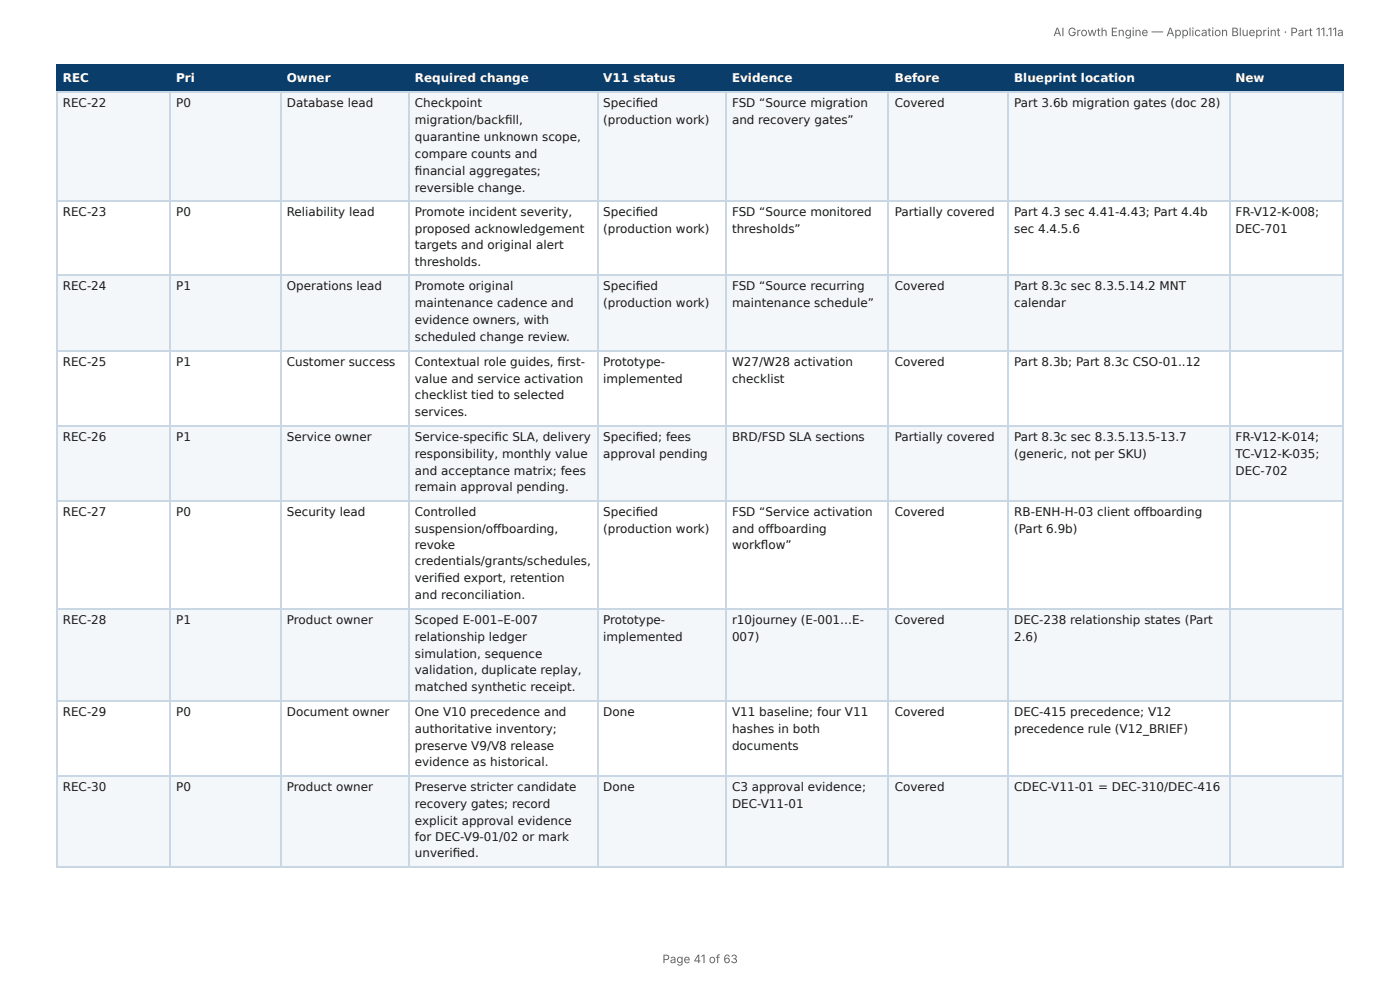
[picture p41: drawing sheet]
<svg xmlns="http://www.w3.org/2000/svg" width="297mm" height="210mm" viewBox="0 0 297 210" stroke-linecap="round" stroke-linejoin="round" font-family="sans-serif">
<defs><g id="words">
<g font-size="2.5" fill="#666">
<text x="223.7" y="7.7">AI Growth Engine — Application Blueprint · Part 11.11a</text>
<text x="140.7" y="204.5">Page 41 of 63</text>
</g>
<g font-size="2.5" fill="#fff">
<text x="13.3" y="17.3">REC</text>
<text x="37.4" y="17.3">Pri</text>
<text x="60.9" y="17.3">Owner</text>
<text x="88.1" y="17.3">Required change</text>
<text x="128.1" y="17.3">V11 status</text>
<text x="155.5" y="17.3">Evidence</text>
<text x="190.1" y="17.3">Before</text>
<text x="215.4" y="17.3">Blueprint location</text>
<text x="262.4" y="17.3">New</text>
</g>
<g font-size="2.5" fill="#1a1a1a">
<text x="13.3" y="22.8">REC-22</text>
<text x="37.4" y="22.8">P0</text>
<text x="60.9" y="22.8">Database lead</text>
<text x="88.1" y="22.8">Checkpoint</text>
<text x="128.1" y="22.8">Specifi ed</text>
<text x="155.5" y="22.8">FSD “Source migration</text>
<text x="190.1" y="22.8">Covered</text>
<text x="215.4" y="22.8">Part 3.6b migration gates (doc 28)</text>
<text x="88.1" y="26.4">migration/backfi ll,</text>
<text x="88.1" y="30">quarantine unknown scope,</text>
<text x="128.1" y="26.4">(production work)</text>
<text x="155.5" y="26.4">and recovery gates”</text>
<text x="88.1" y="33.5">compare counts and</text>
<text x="88.1" y="37.1">fi nancial aggregates;</text>
<text x="88.1" y="40.7">reversible change.</text>
<text x="13.3" y="45.9">REC-23</text>
<text x="37.4" y="45.9">P0</text>
<text x="60.9" y="45.9">Reliability lead</text>
<text x="88.1" y="45.9">Promote incident severity,</text>
<text x="128.1" y="45.9">Specifi ed</text>
<text x="155.5" y="45.9">FSD “Source monitored</text>
<text x="190.1" y="45.9">Partially covered</text>
<text x="215.4" y="45.9">Part 4.3 sec 4.41-4.43; Part 4.4b</text>
<text x="262.4" y="45.9">FR-V12-K-008;</text>
<text x="88.1" y="49.5">proposed acknowledgement</text>
<text x="88.1" y="52.9">targets and original alert</text>
<text x="128.1" y="49.5">(production work)</text>
<text x="155.5" y="49.5">thresholds”</text>
<text x="215.4" y="49.5">sec 4.4.5.6</text>
<text x="262.4" y="49.5">DEC-701</text>
<text x="88.1" y="56.4">thresholds.</text>
<text x="13.3" y="61.7">REC-24</text>
<text x="37.4" y="61.7">P1</text>
<text x="60.9" y="61.7">Operations lead</text>
<text x="88.1" y="61.7">Promote original</text>
<text x="88.1" y="65.3">maintenance cadence and</text>
<text x="128.1" y="61.7">Specifi ed</text>
<text x="128.1" y="65.3">(production work)</text>
<text x="155.5" y="61.7">FSD “Source recurring</text>
<text x="155.5" y="65.3">maintenance schedule”</text>
<text x="190.1" y="61.7">Covered</text>
<text x="215.4" y="61.7">Part 8.3c sec 8.3.5.14.2 MNT</text>
<text x="215.4" y="65.3">calendar</text>
<text x="88.1" y="68.8">evidence owners, with</text>
<text x="13.3" y="77.6">REC-25</text>
<text x="37.4" y="77.6">P1</text>
<text x="60.9" y="77.6">Customer success</text>
<text x="88.1" y="72.4">scheduled change review.</text>
<text x="88.1" y="77.6">Contextual role guides, fi rst-</text>
<text x="128.1" y="77.6">Prototype-</text>
<text x="155.5" y="77.6">W27/W28 activation</text>
<text x="190.1" y="77.6">Covered</text>
<text x="215.4" y="77.6">Part 8.3b; Part 8.3c CSO-01..12</text>
<text x="88.1" y="81.2">value and service activation</text>
<text x="128.1" y="81.2">implemented</text>
<text x="155.5" y="81.2">checklist</text>
<text x="88.1" y="84.8">checklist tied to selected</text>
<text x="88.1" y="88.4">services.</text>
<text x="13.3" y="93.6">REC-26</text>
<text x="37.4" y="93.6">P1</text>
<text x="60.9" y="93.6">Service owner</text>
<text x="88.1" y="93.6">Service-specifi c SLA, delivery</text>
<text x="128.1" y="93.6">Specifi ed; fees</text>
<text x="155.5" y="93.6">BRD/FSD SLA sections</text>
<text x="190.1" y="93.6">Partially covered</text>
<text x="215.4" y="93.6">Part 8.3c sec 8.3.5.13.5-13.7</text>
<text x="262.4" y="93.6">FR-V12-K-014;</text>
<text x="88.1" y="97.2">responsibility, monthly value</text>
<text x="88.1" y="100.8">and acceptance matrix; fees</text>
<text x="128.1" y="97.2">approval pending</text>
<text x="215.4" y="97.2">(generic, not per SKU)</text>
<text x="262.4" y="97.2">TC-V12-K-035;</text>
<text x="262.4" y="100.8">DEC-702</text>
<text x="88.1" y="104.3">remain approval pending.</text>
<text x="13.3" y="109.6">REC-27</text>
<text x="37.4" y="109.6">P0</text>
<text x="60.9" y="109.6">Security lead</text>
<text x="88.1" y="109.6">Controlled</text>
<text x="88.1" y="113.2">suspension/off boarding,</text>
<text x="128.1" y="109.6">Specifi ed</text>
<text x="128.1" y="113.2">(production work)</text>
<text x="155.5" y="109.6">FSD “Service activation</text>
<text x="155.5" y="113.2">and off boarding</text>
<text x="190.1" y="109.6">Covered</text>
<text x="215.4" y="109.6">RB-ENH-H-03 client off boarding</text>
<text x="215.4" y="113.2">(Part 6.9b)</text>
<text x="88.1" y="116.5">revoke</text>
<text x="155.5" y="116.5">workfl ow”</text>
<text x="88.1" y="120.1">credentials/grants/schedules,</text>
<text x="88.1" y="123.7">verifi ed export, retention</text>
<text x="88.1" y="127.2">and reconciliation.</text>
<text x="13.3" y="132.5">REC-28</text>
<text x="37.4" y="132.5">P1</text>
<text x="60.9" y="132.5">Product owner</text>
<text x="88.1" y="132.5">Scoped E-001–E-007</text>
<text x="88.1" y="136.1">relationship ledger</text>
<text x="128.1" y="132.5">Prototype-</text>
<text x="128.1" y="136.1">implemented</text>
<text x="155.5" y="132.5">r10journey (E-001…E-</text>
<text x="155.5" y="136.1">007)</text>
<text x="190.1" y="132.5">Covered</text>
<text x="215.4" y="132.5">DEC-238 relationship states (Part</text>
<text x="215.4" y="136.1">2.6)</text>
<text x="88.1" y="139.6">simulation, sequence</text>
<text x="88.1" y="143.2">validation, duplicate replay,</text>
<text x="88.1" y="146.8">matched synthetic receipt.</text>
<text x="13.3" y="152">REC-29</text>
<text x="37.4" y="152">P0</text>
<text x="60.9" y="152">Document owner</text>
<text x="88.1" y="152">One V10 precedence and</text>
<text x="88.1" y="155.6">authoritative inventory;</text>
<text x="128.1" y="152">Done</text>
<text x="155.5" y="152">V11 baseline; four V11</text>
<text x="155.5" y="155.6">hashes in both</text>
<text x="190.1" y="152">Covered</text>
<text x="215.4" y="152">DEC-415 precedence; V12</text>
<text x="215.4" y="155.6">precedence rule (V12_BRIEF)</text>
<text x="88.1" y="159.2">preserve V9/V8 release</text>
<text x="155.5" y="159.2">documents</text>
<text x="88.1" y="162.8">evidence as historical.</text>
<text x="13.3" y="168">REC-30</text>
<text x="37.4" y="168">P0</text>
<text x="60.9" y="168">Product owner</text>
<text x="88.1" y="168">Preserve stricter candidate</text>
<text x="88.1" y="171.6">recovery gates; record</text>
<text x="128.1" y="168">Done</text>
<text x="155.5" y="168">C3 approval evidence;</text>
<text x="155.5" y="171.6">DEC-V11-01</text>
<text x="190.1" y="168">Covered</text>
<text x="215.4" y="168">CDEC-V11-01 = DEC-310/DEC-416</text>
<text x="88.1" y="175.2">explicit approval evidence</text>
<text x="88.1" y="178.5">for DEC-V9-01/02 or mark</text>
<text x="88.1" y="182.1">unverifi ed.</text>
</g>
</g></defs>
<g fill="#0b3d6b">
<path d="M12.1 14h24.1v5.5h-24.1z"/>
<path d="M36.2 14h23.4v5.5h-23.4z"/>
<path d="M59.6 14h27.2v5.5h-27.2z"/>
<path d="M86.8 14h40v5.5h-40z"/>
<path d="M126.8 14h27.4v5.5h-27.4z"/>
<path d="M154.2 14h34.6v5.5h-34.6z"/>
<path d="M188.8 14h25.3v5.5h-25.3z"/>
<path d="M214.1 14h46.9v5.5h-46.9z"/>
<path d="M261 14h24.3v5.5h-24.3z"/>
</g>
<g fill="#f4f7fa">
<path d="M12.1 19.5h24.1v23.1h-24.1z"/>
<path d="M36.2 19.5h23.4v23.1h-23.4z"/>
<path d="M59.6 19.5h27.2v23.1h-27.2z"/>
<path d="M86.8 19.5h40v23.1h-40z"/>
<path d="M126.8 19.5h27.4v23.1h-27.4z"/>
<path d="M154.2 19.5h34.6v23.1h-34.6z"/>
<path d="M188.8 19.5h25.3v23.1h-25.3z"/>
<path d="M214.1 19.5h46.9v23.1h-46.9z"/>
<path d="M261 19.5h24.3v23.1h-24.3z"/>
<path d="M12.1 58.6h24.1v16h-24.1z"/>
<path d="M36.2 58.6h23.4v16h-23.4z"/>
<path d="M59.6 58.6h27.2v16h-27.2z"/>
<path d="M86.8 58.6h40v16h-40z"/>
<path d="M126.8 58.6h27.4v16h-27.4z"/>
<path d="M154.2 58.6h34.6v16h-34.6z"/>
<path d="M188.8 58.6h25.3v16h-25.3z"/>
<path d="M214.1 58.6h46.9v16h-46.9z"/>
<path d="M261 58.6h24.3v16h-24.3z"/>
<path d="M12.1 90.3h24.1v16h-24.1z"/>
<path d="M36.2 90.3h23.4v16h-23.4z"/>
<path d="M59.6 90.3h27.2v16h-27.2z"/>
<path d="M86.8 90.3h40v16h-40z"/>
<path d="M126.8 90.3h27.4v16h-27.4z"/>
<path d="M154.2 90.3h34.6v16h-34.6z"/>
<path d="M188.8 90.3h25.3v16h-25.3z"/>
<path d="M214.1 90.3h46.9v16h-46.9z"/>
<path d="M261 90.3h24.3v16h-24.3z"/>
<path d="M12.1 129.4h24.1v19.3h-24.1z"/>
<path d="M36.2 129.4h23.4v19.3h-23.4z"/>
<path d="M59.6 129.4h27.2v19.3h-27.2z"/>
<path d="M86.8 129.4h40v19.3h-40z"/>
<path d="M126.8 129.4h27.4v19.3h-27.4z"/>
<path d="M154.2 129.4h34.6v19.3h-34.6z"/>
<path d="M188.8 129.4h25.3v19.3h-25.3z"/>
<path d="M214.1 129.4h46.9v19.3h-46.9z"/>
<path d="M261 129.4h24.3v19.3h-24.3z"/>
<path d="M12.1 164.7h24.1v19.5h-24.1z"/>
<path d="M36.2 164.7h23.4v19.5h-23.4z"/>
<path d="M59.6 164.7h27.2v19.5h-27.2z"/>
<path d="M86.8 164.7h40v19.5h-40z"/>
<path d="M126.8 164.7h27.4v19.5h-27.4z"/>
<path d="M154.2 164.7h34.6v19.5h-34.6z"/>
<path d="M188.8 164.7h25.3v19.5h-25.3z"/>
<path d="M214.1 164.7h46.9v19.5h-46.9z"/>
<path d="M261 164.7h24.3v19.5h-24.3z"/>
</g>
<path d="M11.9 13.9h273.4M11.9 19.6h273.4M12 13.8v5.9M36.1 13.8v5.9M59.7 13.8v5.9M86.9 13.8v5.9M126.9 13.8v5.9M154.1 13.8v5.9M188.7 13.8v5.9M214.2 13.8v5.9M261.2 13.8v5.9M285.2 13.8v5.9" fill="none" stroke="#0b3d6b" stroke-width=".24"/>
<g fill="none" stroke="#c9d6e3" stroke-width=".24">
<path d="M11.9 19.6h273.4M12 19.7v164.5M36.1 19.7v164.5M59.7 19.7v164.5M86.9 19.7v164.5M126.9 19.7v164.5M154.1 19.7v164.5M188.7 19.7v164.5M214.2 19.7v164.5M261.2 19.7v164.5M285.2 19.7v164.5M11.9 42.7h273.4"/>
<path d="M11.9 58.5h273.4M11.9 74.4h273.4M11.9 90.4h273.4M11.9 106.4h273.4M11.9 129.3h273.4M11.9 148.8h273.4M11.9 164.8h273.4M11.9 184.1h273.4"/>
</g>
<use href="#words"/>
</svg>
